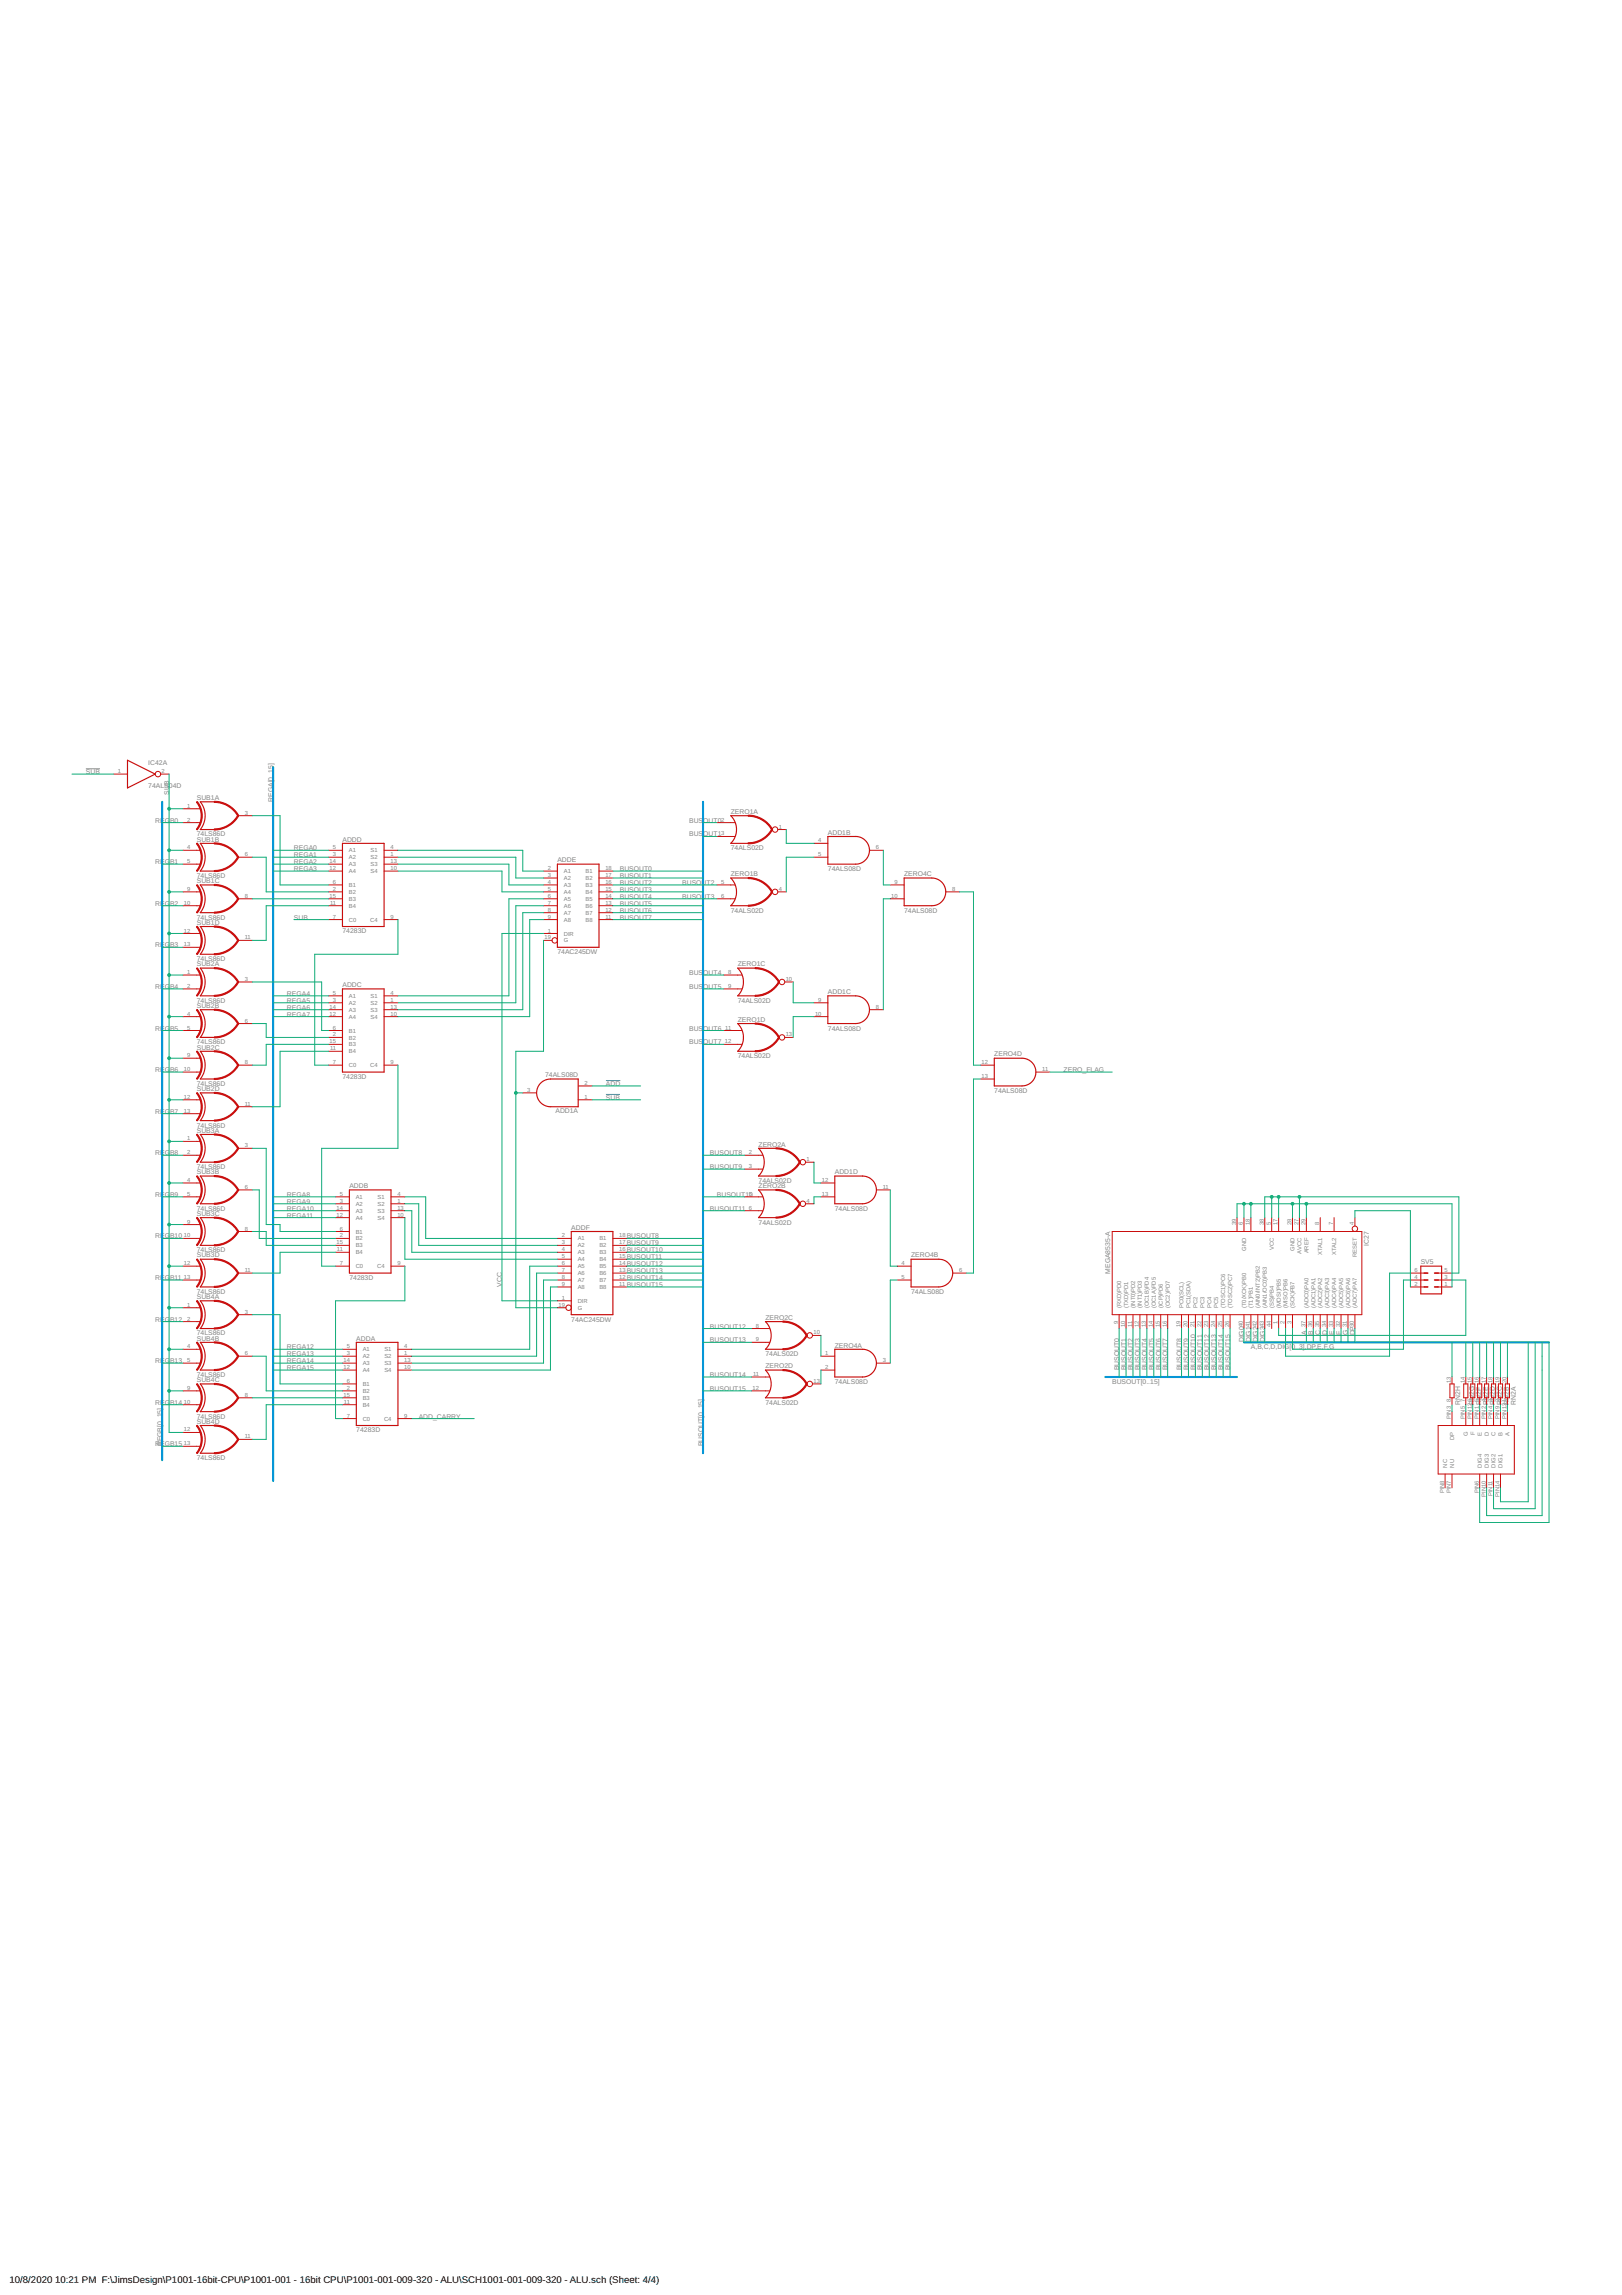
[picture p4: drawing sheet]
<svg xmlns="http://www.w3.org/2000/svg" width="594mm" height="841mm" viewBox="0 0 594 841" stroke-linecap="round" stroke-linejoin="round" font-family="sans-serif">
<defs><g id="words">
<g font-size="3.5">
<text x="3.5" y="836.5">10/8/2020</text>
<text x="20.2" y="836.5">10:21 PM F:\JimsDesign\P1001-16bit-CPU\P1001-001 - 16bit CPU\P1001-001-009-320 - ALU\SCH1001-001-009-320 - ALU.sch (Sheet: 4/4)</text>
</g>
<g font-size="2.5" fill="#808080">
<text x="54.3" y="280.5">IC42A</text>
<text x="31.5" y="283.7">SUB</text>
<text x="54.3" y="288.7">74ALS04D</text>
<text x="61.9" y="291.3" transform="rotate(-90 61.9 291.3)">SUB</text>
<text x="72.1" y="293.2">SUB1A</text>
<text x="100" y="293.8" transform="rotate(-90 100 293.8)">REGA[0..15]</text>
<text x="267.7" y="298.3">ZERO1A</text>
<text x="56.9" y="301.4">REG</text>
<text x="62.3" y="301.4">B0</text>
<text x="252.4" y="301.4">BUS</text>
<text x="257.6" y="301.4">OUT0</text>
<text x="303.2" y="305.9">ADD1B</text>
<text x="72.1" y="306.5">74LS86D</text>
<text x="72.1" y="308.4">SUB1B</text>
<text x="107.6" y="311.6">REGA0</text>
<text x="125.4" y="308.4">ADDD</text>
<text x="252.4" y="306.5">BUS</text>
<text x="257.6" y="306.5">OUT1</text>
<text x="267.7" y="311.6">74ALS02D</text>
<text x="56.9" y="316.7">REG</text>
<text x="62.3" y="316.7">B1</text>
<text x="107.6" y="314.1">REGA1</text>
<text x="107.6" y="316.7">REGA2</text>
<text x="204.2" y="316">ADDE</text>
<text x="72.1" y="321.8">74LS86D</text>
<text x="72.1" y="323.7">SUB1C</text>
<text x="107.6" y="319.2">REGA3</text>
<text x="227" y="319.2">BUSOUT0</text>
<text x="227" y="321.8">BUSOUT1</text>
<text x="267.7" y="321.1">ZERO1B</text>
<text x="303.2" y="319.2">74ALS08D</text>
<text x="331.2" y="321.1">ZERO4C</text>
<text x="227" y="324.3">BUSOUT2</text>
<text x="227" y="326.8">BUSOUT3</text>
<text x="227" y="329.4">BUSOUT4</text>
<text x="249.9" y="324.3">BUSOUT2</text>
<text x="249.9" y="329.4">BUSOUT3</text>
<text x="56.9" y="331.9">REG</text>
<text x="62.3" y="331.9">B2</text>
<text x="227" y="331.9">BUSOUT5</text>
<text x="227" y="334.5">BUSOUT6</text>
<text x="267.7" y="334.5">74ALS02D</text>
<text x="331.2" y="334.5">74ALS08D</text>
<text x="72.1" y="337">74LS86D</text>
<text x="72.1" y="338.9">SUB1D</text>
<text x="107.6" y="337">SUB</text>
<text x="227" y="337">BUSOUT7</text>
<text x="56.9" y="347.2">REG</text>
<text x="62.3" y="347.2">B3</text>
<text x="125.4" y="342.1">74283D</text>
<text x="72.1" y="352.2">74LS86D</text>
<text x="204.2" y="349.7">74AC245DW</text>
<text x="72.1" y="354.1">SUB2A</text>
<text x="252.4" y="357.3">BUS</text>
<text x="257.6" y="357.3">OUT4</text>
<text x="270.2" y="354.1">ZERO1C</text>
<text x="56.9" y="362.4">REG</text>
<text x="62.3" y="362.4">B4</text>
<text x="105.1" y="364.9">REGA4</text>
<text x="125.4" y="361.8">ADDC</text>
<text x="252.4" y="362.4">BUS</text>
<text x="257.6" y="362.4">OUT5</text>
<text x="303.2" y="364.3">ADD1C</text>
<text x="72.1" y="367.5">74LS86D</text>
<text x="72.1" y="369.4">SUB2B</text>
<text x="105.1" y="370">REGA6</text>
<text x="105.1" y="367.5">REGA5</text>
<text x="270.2" y="367.5">74ALS02D</text>
<text x="56.9" y="377.6">REG</text>
<text x="62.3" y="377.6">B5</text>
<text x="105.1" y="372.6">REGA7</text>
<text x="252.4" y="377.6">BUS</text>
<text x="257.6" y="377.6">OUT6</text>
<text x="270.2" y="374.5">ZERO1D</text>
<text x="303.2" y="377.6">74ALS08D</text>
<text x="72.1" y="382.7">74LS86D</text>
<text x="252.4" y="382.7">BUS</text>
<text x="257.6" y="382.7">OUT7</text>
<text x="72.1" y="384.6">SUB2C</text>
<text x="270.2" y="387.8">74ALS02D</text>
<text x="364.2" y="387.2">ZERO4D</text>
<text x="56.9" y="392.9">REG</text>
<text x="62.3" y="392.9">B6</text>
<text x="125.4" y="395.4">74283D</text>
<text x="199.7" y="394.7">74ALS08D</text>
<text x="389.6" y="392.9">ZERO_FLAG</text>
<text x="72.1" y="398">74LS86D</text>
<text x="72.1" y="399.9">SUB2D</text>
<text x="221.9" y="398">ADD</text>
<text x="364.2" y="400.5">74ALS08D</text>
<text x="203.4" y="408">ADD1A</text>
<text x="221.9" y="403">SUB</text>
<text x="56.9" y="408.1">REG</text>
<text x="62.3" y="408.1">B7</text>
<text x="72.1" y="413.2">74LS86D</text>
<text x="72.1" y="415.1">SUB3A</text>
<text x="56.9" y="423.4">REG</text>
<text x="62.3" y="423.4">B8</text>
<text x="260" y="423.4">BUSOUT8</text>
<text x="277.8" y="420.2">ZERO2A</text>
<text x="72.1" y="428.4">74LS86D</text>
<text x="72.1" y="430.3">SUB3B</text>
<text x="260" y="428.4">BUSOUT9</text>
<text x="305.8" y="430.3">ADD1D</text>
<text x="128" y="435.4">ADDB</text>
<text x="277.8" y="433.5">74ALS02D</text>
<text x="277.8" y="435.4">ZERO2B</text>
<text x="56.9" y="438.6">REG</text>
<text x="62.3" y="438.6">B9</text>
<text x="72.1" y="443.7">74LS86D</text>
<text x="105.1" y="438.6">REGA8</text>
<text x="105.1" y="441.1">REGA9</text>
<text x="105.1" y="443.7">REGA10</text>
<text x="260" y="443.7">BUSOUT11</text>
<text x="262.6" y="438.6">BUSOUT10</text>
<text x="305.8" y="443.7">74ALS08D</text>
<text x="72.1" y="445.6">SUB3C</text>
<text x="105.1" y="446.2">REGA11</text>
<text x="277.8" y="448.7">74ALS02D</text>
<text x="56.9" y="453.8">REG</text>
<text x="62.3" y="453.8">B10</text>
<text x="209.2" y="450.7">ADDF</text>
<text x="229.6" y="453.8">BUSOUT8</text>
<text x="72.1" y="458.9">74LS86D</text>
<text x="72.1" y="460.8">SUB3D</text>
<text x="229.6" y="456.4">BUSOUT9</text>
<text x="229.6" y="458.9">BUSOUT10</text>
<text x="229.6" y="461.4">BUSOUT11</text>
<text x="333.7" y="460.8">ZERO4B</text>
<text x="501.3" y="456.6" transform="rotate(-90 501.3 456.6)">IC27</text>
<text x="229.6" y="464">BUSOUT12</text>
<text x="229.6" y="466.5">BUSOUT13</text>
<text x="406.6" y="466.7" transform="rotate(-90 406.6 466.7)">MEGA8535-A</text>
<text x="520.4" y="463.2">SV5</text>
<text x="56.9" y="469.1">REG</text>
<text x="62.3" y="469.1">B11</text>
<text x="128" y="469.1">74283D</text>
<text x="183.8" y="471.6" transform="rotate(-90 183.8 471.6)">VCC</text>
<text x="229.6" y="469.1">BUSOUT14</text>
<text x="229.6" y="471.6">BUSOUT15</text>
<text x="72.1" y="474.1">74LS86D</text>
<text x="72.1" y="476.1">SUB4A</text>
<text x="333.7" y="474.1">74ALS08D</text>
<text x="56.9" y="484.3">REG</text>
<text x="62.3" y="484.3">B12</text>
<text x="209.2" y="484.3">74AC245DW</text>
<text x="280.4" y="483.7">ZERO2C</text>
<text x="72.1" y="489.4">74LS86D</text>
<text x="72.1" y="491.3">SUB4B</text>
<text x="130.5" y="491.3">ADDA</text>
<text x="260" y="486.8">BUSOUT12</text>
<text x="260" y="491.9">BUSOUT13</text>
<text x="455.6" y="491.9" transform="rotate(-90 455.6 491.9)">DIG0</text>
<text x="458.1" y="491.9" transform="rotate(-90 458.1 491.9)">DIG1</text>
<text x="460.7" y="491.9" transform="rotate(-90 460.7 491.9)">DIG2</text>
<text x="463.2" y="491.9" transform="rotate(-90 463.2 491.9)">DIG3</text>
<text x="478.5" y="489.4" transform="rotate(-90 478.5 489.4)">A</text>
<text x="481" y="489.4" transform="rotate(-90 481 489.4)">B</text>
<text x="483.5" y="489.4" transform="rotate(-90 483.5 489.4)">C</text>
<text x="486.1" y="489.4" transform="rotate(-90 486.1 489.4)">D</text>
<text x="488.6" y="489.4" transform="rotate(-90 488.6 489.4)">E</text>
<text x="491.2" y="489.4" transform="rotate(-90 491.2 489.4)">F</text>
<text x="493.7" y="489.4" transform="rotate(-90 493.7 489.4)">G</text>
<text x="496.2" y="489.4" transform="rotate(-90 496.2 489.4)">DP</text>
<text x="105.1" y="494.5">REGA12</text>
<text x="105.1" y="497">REGA13</text>
<text x="280.4" y="497">74ALS02D</text>
<text x="305.8" y="493.8">ZERO4A</text>
<text x="458.1" y="494.5">A,B,C,D,DIG[0..3],DP,E,F,G</text>
<text x="56.9" y="499.5">REG</text>
<text x="62.3" y="499.5">B13</text>
<text x="105.1" y="499.5">REGA14</text>
<text x="105.1" y="502.1">REGA15</text>
<text x="280.4" y="501.4">ZERO2D</text>
<text x="409.9" y="502.1" transform="rotate(-90 409.9 502.1)">BUSOUT0</text>
<text x="412.4" y="502.1" transform="rotate(-90 412.4 502.1)">BUSOUT1</text>
<text x="415" y="502.1" transform="rotate(-90 415 502.1)">BUSOUT2</text>
<text x="417.5" y="502.1" transform="rotate(-90 417.5 502.1)">BUSOUT3</text>
<text x="420" y="502.1" transform="rotate(-90 420 502.1)">BUSOUT4</text>
<text x="422.6" y="502.1" transform="rotate(-90 422.6 502.1)">BUSOUT5</text>
<text x="425.1" y="502.1" transform="rotate(-90 425.1 502.1)">BUSOUT6</text>
<text x="427.7" y="502.1" transform="rotate(-90 427.7 502.1)">BUSOUT7</text>
<text x="432.7" y="502.1" transform="rotate(-90 432.7 502.1)">BUSOUT8</text>
<text x="435.3" y="502.1" transform="rotate(-90 435.3 502.1)">BUSOUT9</text>
<text x="437.8" y="502.1" transform="rotate(-90 437.8 502.1)">BUSOUT10</text>
<text x="440.4" y="502.1" transform="rotate(-90 440.4 502.1)">BUSOUT11</text>
<text x="442.9" y="502.1" transform="rotate(-90 442.9 502.1)">BUSOUT12</text>
<text x="445.4" y="502.1" transform="rotate(-90 445.4 502.1)">BUSOUT13</text>
<text x="448" y="502.1" transform="rotate(-90 448 502.1)">BUSOUT14</text>
<text x="450.5" y="502.1" transform="rotate(-90 450.5 502.1)">BUSOUT15</text>
<text x="72.1" y="504.6">74LS86D</text>
<text x="72.1" y="506.5">SUB4C</text>
<text x="260" y="504.6">BUSOUT14</text>
<text x="260" y="509.7">BUSOUT15</text>
<text x="305.8" y="507.2">74ALS08D</text>
<text x="407.3" y="507.2">BUSOUT[0..15]</text>
<text x="56.9" y="514.8">REG</text>
<text x="62.3" y="514.8">B14</text>
<text x="280.4" y="514.8">74ALS02D</text>
<text x="534.8" y="514.8" transform="rotate(-90 534.8 514.8)">RN2H</text>
<text x="539.9" y="514.8" transform="rotate(-90 539.9 514.8)">RN2G</text>
<text x="542.5" y="514.8" transform="rotate(-90 542.5 514.8)">RN2F</text>
<text x="545" y="514.8" transform="rotate(-90 545 514.8)">RN2E</text>
<text x="547.5" y="514.8" transform="rotate(-90 547.5 514.8)">RN2D</text>
<text x="550.1" y="514.8" transform="rotate(-90 550.1 514.8)">RN2C</text>
<text x="552.6" y="514.8" transform="rotate(-90 552.6 514.8)">RN2B</text>
<text x="555.2" y="514.8" transform="rotate(-90 555.2 514.8)">RN2A</text>
<text x="72.1" y="519.9">74LS86D</text>
<text x="72.1" y="521.8">SUB4D</text>
<text x="153.4" y="519.9">ADD_CARRY</text>
<text x="130.5" y="524.9">74283D</text>
<text x="56.9" y="530">REGB15</text>
<text x="59.4" y="530" transform="rotate(-90 59.4 530)">REGB[0..15]</text>
<text x="257.5" y="530" transform="rotate(-90 257.5 530)">BUSOUT[0..15]</text>
<text x="72.1" y="535.1">74LS86D</text>
</g>
<g font-size="2.1" fill="#808080">
<text x="43.2" y="283.3">1</text>
<text x="59.2" y="283.3">2</text>
<text x="68.6" y="296">1</text>
<text x="89.7" y="298.6">3</text>
<text x="68.6" y="301.1">2</text>
<text x="264.1" y="301.1">2</text>
<text x="285.2" y="303.6">1</text>
<text x="68.6" y="311.2">4</text>
<text x="121.9" y="311.2">5</text>
<text x="143" y="311.2">4</text>
<text x="264.1" y="306.2">3</text>
<text x="299.7" y="308.7">4</text>
<text x="320.8" y="311.2">6</text>
<text x="68.6" y="316.3">5</text>
<text x="89.7" y="313.8">6</text>
<text x="120.7" y="316.3">14</text>
<text x="121.9" y="313.8">3</text>
<text x="127.8" y="314.9">A2</text>
<text x="127.8" y="312.4">A1</text>
<text x="127.8" y="317.4">A3</text>
<text x="135.7" y="314.9">S2</text>
<text x="135.7" y="312.4">S1</text>
<text x="135.7" y="317.4">S3</text>
<text x="143" y="313.8">1</text>
<text x="143" y="316.3">13</text>
<text x="299.7" y="313.8">5</text>
<text x="120.7" y="318.9">12</text>
<text x="121.9" y="323.9">6</text>
<text x="127.8" y="320">A4</text>
<text x="135.7" y="320">S4</text>
<text x="143" y="318.9">10</text>
<text x="200.6" y="318.9">2</text>
<text x="200.6" y="321.4">3</text>
<text x="200.6" y="323.9">4</text>
<text x="206.5" y="320">A1</text>
<text x="206.5" y="322.5">A2</text>
<text x="214.5" y="322.5">B2</text>
<text x="214.5" y="320">B1</text>
<text x="221.7" y="323.9">16</text>
<text x="221.7" y="321.4">17</text>
<text x="221.7" y="318.9">18</text>
<text x="264.1" y="323.9">5</text>
<text x="327.6" y="323.9">9</text>
<text x="68.6" y="326.5">9</text>
<text x="89.7" y="329">8</text>
<text x="120.7" y="329">15</text>
<text x="121.9" y="326.5">2</text>
<text x="127.8" y="327.6">B2</text>
<text x="127.8" y="325.1">B1</text>
<text x="200.6" y="326.5">5</text>
<text x="200.6" y="329">6</text>
<text x="206.5" y="325.1">A3</text>
<text x="206.5" y="327.6">A4</text>
<text x="214.5" y="327.6">B4</text>
<text x="214.5" y="325.1">B3</text>
<text x="221.7" y="329">14</text>
<text x="221.7" y="326.5">15</text>
<text x="264.1" y="329">6</text>
<text x="285.2" y="326.5">4</text>
<text x="326.4" y="329">10</text>
<text x="348.7" y="326.5">8</text>
<text x="67.4" y="331.6">10</text>
<text x="120.9" y="331.6">11</text>
<text x="127.8" y="332.7">B4</text>
<text x="127.8" y="330.1">B3</text>
<text x="200.6" y="331.6">7</text>
<text x="200.6" y="334.1">8</text>
<text x="206.5" y="330.1">A5</text>
<text x="206.5" y="332.7">A6</text>
<text x="206.5" y="335.2">A7</text>
<text x="214.5" y="335.2">B7</text>
<text x="214.5" y="332.7">B6</text>
<text x="214.5" y="330.1">B5</text>
<text x="221.7" y="334.1">12</text>
<text x="221.7" y="331.6">13</text>
<text x="67.4" y="341.7">12</text>
<text x="121.9" y="336.6">7</text>
<text x="127.8" y="337.8">C0</text>
<text x="135.6" y="337.8">C4</text>
<text x="143" y="336.6">9</text>
<text x="200.6" y="341.7">1</text>
<text x="200.6" y="336.6">9</text>
<text x="206.5" y="337.8">A8</text>
<text x="214.5" y="337.8">B8</text>
<text x="221.7" y="336.6">11</text>
<text x="67.4" y="346.8">13</text>
<text x="89.7" y="344.3">11</text>
<text x="199.5" y="344.3">19</text>
<text x="206.5" y="342.8">DIR</text>
<text x="206.5" y="345.4">G</text>
<text x="68.6" y="357">1</text>
<text x="89.7" y="359.5">3</text>
<text x="266.7" y="357">8</text>
<text x="287.8" y="359.5">10</text>
<text x="68.6" y="362">2</text>
<text x="121.9" y="364.6">5</text>
<text x="127.8" y="365.7">A1</text>
<text x="135.7" y="365.7">S1</text>
<text x="143" y="364.6">4</text>
<text x="266.7" y="362">9</text>
<text x="120.7" y="369.7">14</text>
<text x="121.9" y="367.1">3</text>
<text x="127.8" y="368.2">A2</text>
<text x="127.8" y="370.8">A3</text>
<text x="135.7" y="368.2">S2</text>
<text x="135.7" y="370.8">S3</text>
<text x="143" y="367.1">1</text>
<text x="143" y="369.7">13</text>
<text x="299.7" y="367.1">9</text>
<text x="320.8" y="369.7">8</text>
<text x="68.6" y="372.2">4</text>
<text x="68.6" y="377.3">5</text>
<text x="89.7" y="374.7">6</text>
<text x="120.7" y="372.2">12</text>
<text x="121.9" y="377.3">6</text>
<text x="127.8" y="373.3">A4</text>
<text x="135.7" y="373.3">S4</text>
<text x="143" y="372.2">10</text>
<text x="265.6" y="377.3">11</text>
<text x="298.5" y="372.2">10</text>
<text x="120.7" y="382.4">15</text>
<text x="121.9" y="379.8">2</text>
<text x="127.8" y="380.9">B2</text>
<text x="127.8" y="378.4">B1</text>
<text x="127.8" y="383.5">B3</text>
<text x="265.5" y="382.4">12</text>
<text x="287.8" y="379.8">13</text>
<text x="68.6" y="387.4">9</text>
<text x="89.7" y="390">8</text>
<text x="120.9" y="384.9">11</text>
<text x="121.9" y="390">7</text>
<text x="127.8" y="386">B4</text>
<text x="143" y="390">9</text>
<text x="359.5" y="390">12</text>
<text x="67.4" y="392.5">10</text>
<text x="127.8" y="391.1">C0</text>
<text x="135.6" y="391.1">C4</text>
<text x="359.5" y="395.1">13</text>
<text x="381.7" y="392.5">11</text>
<text x="193" y="400.1">3</text>
<text x="214.1" y="397.6">2</text>
<text x="67.4" y="402.7">12</text>
<text x="67.4" y="407.8">13</text>
<text x="89.7" y="405.2">11</text>
<text x="214.1" y="402.7">1</text>
<text x="68.6" y="417.9">1</text>
<text x="68.6" y="423">2</text>
<text x="89.7" y="420.5">3</text>
<text x="274.3" y="423">2</text>
<text x="295.4" y="425.5">1</text>
<text x="274.3" y="428.1">3</text>
<text x="68.6" y="433.2">4</text>
<text x="89.7" y="435.7">6</text>
<text x="301" y="433.2">12</text>
<text x="323.3" y="435.7">11</text>
<text x="68.6" y="438.2">5</text>
<text x="123.3" y="443.3">14</text>
<text x="124.4" y="440.8">3</text>
<text x="124.4" y="438.2">5</text>
<text x="130.3" y="441.9">A2</text>
<text x="130.3" y="439.4">A1</text>
<text x="138.3" y="441.9">S2</text>
<text x="138.3" y="439.4">S1</text>
<text x="145.5" y="440.8">1</text>
<text x="145.5" y="438.2">4</text>
<text x="145.5" y="443.3">13</text>
<text x="274.3" y="438.2">5</text>
<text x="274.3" y="443.3">6</text>
<text x="295.4" y="440.8">4</text>
<text x="301" y="438.2">13</text>
<text x="68.6" y="448.4">9</text>
<text x="123.3" y="445.9">12</text>
<text x="130.3" y="447">A4</text>
<text x="130.3" y="444.4">A3</text>
<text x="138.3" y="447">S4</text>
<text x="138.3" y="444.4">S3</text>
<text x="145.5" y="445.9">10</text>
<text x="452.7" y="449" transform="rotate(-90 452.7 449)">39</text>
<text x="455.3" y="449" transform="rotate(-90 455.3 449)">6</text>
<text x="457.8" y="449" transform="rotate(-90 457.8 449)">18</text>
<text x="462.9" y="449" transform="rotate(-90 462.9 449)">38</text>
<text x="465.4" y="449" transform="rotate(-90 465.4 449)">5</text>
<text x="468" y="449" transform="rotate(-90 468 449)">17</text>
<text x="473" y="449" transform="rotate(-90 473 449)">28</text>
<text x="475.6" y="449" transform="rotate(-90 475.6 449)">27</text>
<text x="478.1" y="449" transform="rotate(-90 478.1 449)">29</text>
<text x="483.2" y="449" transform="rotate(-90 483.2 449)">8</text>
<text x="488.3" y="449" transform="rotate(-90 488.3 449)">7</text>
<text x="495.9" y="449" transform="rotate(-90 495.9 449)">4</text>
<text x="67.4" y="453.5">10</text>
<text x="89.7" y="450.9">8</text>
<text x="124.4" y="453.5">2</text>
<text x="124.4" y="450.9">6</text>
<text x="130.3" y="454.6">B2</text>
<text x="130.3" y="452.1">B1</text>
<text x="205.7" y="453.5">2</text>
<text x="211.6" y="454.6">A1</text>
<text x="219.5" y="454.6">B1</text>
<text x="226.8" y="453.5">18</text>
<text x="123.3" y="456">15</text>
<text x="123.4" y="458.6">11</text>
<text x="130.3" y="459.7">B4</text>
<text x="130.3" y="457.1">B3</text>
<text x="205.7" y="456">3</text>
<text x="205.7" y="458.6">4</text>
<text x="205.7" y="461.1">5</text>
<text x="211.6" y="457.1">A2</text>
<text x="211.6" y="459.7">A3</text>
<text x="219.5" y="459.7">B3</text>
<text x="219.5" y="457.1">B2</text>
<text x="226.8" y="461.1">15</text>
<text x="226.8" y="458.6">16</text>
<text x="226.8" y="456">17</text>
<text x="456.4" y="458.4" transform="rotate(-90 456.4 458.4)">GND</text>
<text x="466.5" y="458.1" transform="rotate(-90 466.5 458.1)">VCC</text>
<text x="474.1" y="458.4" transform="rotate(-90 474.1 458.4)">GND</text>
<text x="476.7" y="459.4" transform="rotate(-90 476.7 459.4)">AVCC</text>
<text x="479.2" y="459.3" transform="rotate(-90 479.2 459.3)">AREF</text>
<text x="484.3" y="460" transform="rotate(-90 484.3 460)">XTAL1</text>
<text x="489.4" y="460" transform="rotate(-90 489.4 460)">XTAL2</text>
<text x="497" y="460.7" transform="rotate(-90 497 460.7)">RESET</text>
<text x="67.4" y="463.6">12</text>
<text x="89.7" y="466.2">11</text>
<text x="124.4" y="463.6">7</text>
<text x="130.3" y="464.7">C0</text>
<text x="138.1" y="464.7">C4</text>
<text x="145.5" y="463.6">9</text>
<text x="205.7" y="463.6">6</text>
<text x="205.7" y="466.2">7</text>
<text x="211.6" y="462.2">A4</text>
<text x="211.6" y="464.7">A5</text>
<text x="211.6" y="467.3">A6</text>
<text x="219.5" y="467.3">B6</text>
<text x="219.5" y="464.7">B5</text>
<text x="219.5" y="462.2">B4</text>
<text x="226.8" y="466.2">13</text>
<text x="226.8" y="463.6">14</text>
<text x="330.2" y="463.6">4</text>
<text x="351.3" y="466.2">6</text>
<text x="518.1" y="466.2">6</text>
<text x="529.1" y="466.2">5</text>
<text x="67.4" y="468.7">13</text>
<text x="205.7" y="468.7">8</text>
<text x="205.7" y="471.3">9</text>
<text x="211.6" y="469.8">A7</text>
<text x="211.6" y="472.4">A8</text>
<text x="219.5" y="472.4">B8</text>
<text x="219.5" y="469.8">B7</text>
<text x="226.8" y="471.3">11</text>
<text x="226.8" y="468.7">12</text>
<text x="330.2" y="468.7">5</text>
<text x="518.1" y="471.3">2</text>
<text x="518.1" y="468.7">4</text>
<text x="529.1" y="471.3">1</text>
<text x="529.1" y="468.7">3</text>
<text x="68.6" y="478.9">1</text>
<text x="204.5" y="478.9">19</text>
<text x="205.7" y="476.3">1</text>
<text x="211.6" y="477.4">DIR</text>
<text x="211.6" y="480">G</text>
<text x="410.7" y="479.4" transform="rotate(-90 410.7 479.4)">(RXD)PD0</text>
<text x="413.2" y="479.4" transform="rotate(-90 413.2 479.4)">(TXD)PD1</text>
<text x="415.7" y="479.4" transform="rotate(-90 415.7 479.4)">(INT0)PD2</text>
<text x="418.3" y="479.4" transform="rotate(-90 418.3 479.4)">(INT1)PD3</text>
<text x="420.8" y="479.4" transform="rotate(-90 420.8 479.4)">(OC1B)PD4</text>
<text x="423.4" y="479.4" transform="rotate(-90 423.4 479.4)">(OC1A)PD5</text>
<text x="425.9" y="479.4" transform="rotate(-90 425.9 479.4)">(ICP)PD6</text>
<text x="428.4" y="479.4" transform="rotate(-90 428.4 479.4)">(OC2)PD7</text>
<text x="433.5" y="479.4" transform="rotate(-90 433.5 479.4)">PC0(SCL)</text>
<text x="436" y="479.4" transform="rotate(-90 436 479.4)">PC1(SDA)</text>
<text x="438.6" y="479.4" transform="rotate(-90 438.6 479.4)">PC2</text>
<text x="441.1" y="479.4" transform="rotate(-90 441.1 479.4)">PC3</text>
<text x="443.7" y="479.4" transform="rotate(-90 443.7 479.4)">PC4</text>
<text x="446.2" y="479.4" transform="rotate(-90 446.2 479.4)">PC5</text>
<text x="448.7" y="479.4" transform="rotate(-90 448.7 479.4)">(TOSC1)PC6</text>
<text x="451.3" y="479.4" transform="rotate(-90 451.3 479.4)">(TOSC2)PC7</text>
<text x="456.4" y="479.4" transform="rotate(-90 456.4 479.4)">(T0/XCK)PB0</text>
<text x="458.9" y="479.4" transform="rotate(-90 458.9 479.4)">(T1)PB1</text>
<text x="461.4" y="479.4" transform="rotate(-90 461.4 479.4)">(AIN0/INT2)PB2</text>
<text x="464" y="479.4" transform="rotate(-90 464 479.4)">(AIN1/OC0)PB3</text>
<text x="466.5" y="479.4" transform="rotate(-90 466.5 479.4)">(SS)PB4</text>
<text x="469.1" y="479.4" transform="rotate(-90 469.1 479.4)">(MOSI)PB5</text>
<text x="471.6" y="479.4" transform="rotate(-90 471.6 479.4)">(MISO)PB6</text>
<text x="474.1" y="479.4" transform="rotate(-90 474.1 479.4)">(SCK)PB7</text>
<text x="479.2" y="479.4" transform="rotate(-90 479.2 479.4)">(ADC0)PA0</text>
<text x="481.8" y="479.4" transform="rotate(-90 481.8 479.4)">(ADC1)PA1</text>
<text x="484.3" y="479.4" transform="rotate(-90 484.3 479.4)">(ADC2)PA2</text>
<text x="486.8" y="479.4" transform="rotate(-90 486.8 479.4)">(ADC3)PA3</text>
<text x="489.4" y="479.4" transform="rotate(-90 489.4 479.4)">(ADC4)PA4</text>
<text x="491.9" y="479.4" transform="rotate(-90 491.9 479.4)">(ADC5)PA5</text>
<text x="494.5" y="479.4" transform="rotate(-90 494.5 479.4)">(ADC6)PA6</text>
<text x="497" y="479.4" transform="rotate(-90 497 479.4)">(ADC7)PA7</text>
<text x="68.6" y="483.9">2</text>
<text x="89.7" y="481.4">3</text>
<text x="409.5" y="485.3" transform="rotate(-90 409.5 485.3)">9</text>
<text x="468" y="485.3" transform="rotate(-90 468 485.3)">1</text>
<text x="470.5" y="485.3" transform="rotate(-90 470.5 485.3)">2</text>
<text x="473" y="485.3" transform="rotate(-90 473 485.3)">3</text>
<text x="276.8" y="486.5">8</text>
<text x="276.8" y="491.6">9</text>
<text x="297.9" y="489">10</text>
<text x="412.1" y="486.5" transform="rotate(-90 412.1 486.5)">10</text>
<text x="414.6" y="486.3" transform="rotate(-90 414.6 486.3)">11</text>
<text x="417.2" y="486.5" transform="rotate(-90 417.2 486.5)">12</text>
<text x="419.7" y="486.5" transform="rotate(-90 419.7 486.5)">13</text>
<text x="422.2" y="486.5" transform="rotate(-90 422.2 486.5)">14</text>
<text x="424.8" y="486.5" transform="rotate(-90 424.8 486.5)">15</text>
<text x="427.3" y="486.5" transform="rotate(-90 427.3 486.5)">16</text>
<text x="432.4" y="486.5" transform="rotate(-90 432.4 486.5)">19</text>
<text x="434.9" y="486.5" transform="rotate(-90 434.9 486.5)">20</text>
<text x="437.5" y="486.5" transform="rotate(-90 437.5 486.5)">21</text>
<text x="440" y="486.5" transform="rotate(-90 440 486.5)">22</text>
<text x="442.6" y="486.5" transform="rotate(-90 442.6 486.5)">23</text>
<text x="445.1" y="486.5" transform="rotate(-90 445.1 486.5)">24</text>
<text x="447.6" y="486.5" transform="rotate(-90 447.6 486.5)">25</text>
<text x="450.2" y="486.5" transform="rotate(-90 450.2 486.5)">26</text>
<text x="455.3" y="486.5" transform="rotate(-90 455.3 486.5)">40</text>
<text x="457.8" y="486.5" transform="rotate(-90 457.8 486.5)">41</text>
<text x="460.3" y="486.5" transform="rotate(-90 460.3 486.5)">42</text>
<text x="462.9" y="486.5" transform="rotate(-90 462.9 486.5)">43</text>
<text x="465.4" y="486.5" transform="rotate(-90 465.4 486.5)">44</text>
<text x="478.1" y="486.5" transform="rotate(-90 478.1 486.5)">37</text>
<text x="480.6" y="486.5" transform="rotate(-90 480.6 486.5)">36</text>
<text x="483.2" y="486.5" transform="rotate(-90 483.2 486.5)">35</text>
<text x="485.7" y="486.5" transform="rotate(-90 485.7 486.5)">34</text>
<text x="488.3" y="486.5" transform="rotate(-90 488.3 486.5)">33</text>
<text x="490.8" y="486.5" transform="rotate(-90 490.8 486.5)">32</text>
<text x="493.3" y="486.5" transform="rotate(-90 493.3 486.5)">31</text>
<text x="495.9" y="486.5" transform="rotate(-90 495.9 486.5)">30</text>
<text x="68.6" y="494.1">4</text>
<text x="89.7" y="496.6">6</text>
<text x="127" y="496.6">3</text>
<text x="127" y="494.1">5</text>
<text x="132.8" y="497.8">A2</text>
<text x="132.8" y="495.2">A1</text>
<text x="140.8" y="497.8">S2</text>
<text x="140.8" y="495.2">S1</text>
<text x="148.1" y="496.6">1</text>
<text x="148.1" y="494.1">4</text>
<text x="302.2" y="496.6">1</text>
<text x="68.6" y="499.2">5</text>
<text x="125.8" y="501.7">12</text>
<text x="125.8" y="499.2">14</text>
<text x="132.8" y="502.8">A4</text>
<text x="132.8" y="500.3">A3</text>
<text x="140.8" y="502.8">S4</text>
<text x="140.8" y="500.3">S3</text>
<text x="148.1" y="501.7">10</text>
<text x="148.1" y="499.2">13</text>
<text x="302.2" y="501.7">2</text>
<text x="323.3" y="499.2">3</text>
<text x="68.6" y="509.3">9</text>
<text x="127" y="509.3">2</text>
<text x="127" y="506.8">6</text>
<text x="132.8" y="507.9">B1</text>
<text x="275.7" y="509.3">12</text>
<text x="275.8" y="504.3">11</text>
<text x="297.9" y="506.8">13</text>
<text x="531.4" y="506.8" transform="rotate(-90 531.4 506.8)">13</text>
<text x="536.5" y="506.8" transform="rotate(-90 536.5 506.8)">14</text>
<text x="539.1" y="506.8" transform="rotate(-90 539.1 506.8)">15</text>
<text x="541.6" y="506.8" transform="rotate(-90 541.6 506.8)">16</text>
<text x="544.1" y="506.8" transform="rotate(-90 544.1 506.8)">17</text>
<text x="546.7" y="506.8" transform="rotate(-90 546.7 506.8)">18</text>
<text x="549.2" y="506.8" transform="rotate(-90 549.2 506.8)">19</text>
<text x="551.8" y="506.8" transform="rotate(-90 551.8 506.8)">20</text>
<text x="67.4" y="514.4">10</text>
<text x="89.7" y="511.9">8</text>
<text x="125.8" y="511.9">15</text>
<text x="125.9" y="514.4">11</text>
<text x="132.8" y="510.5">B2</text>
<text x="132.8" y="515.5">B4</text>
<text x="132.8" y="513">B3</text>
<text x="531.4" y="513.8" transform="rotate(-90 531.4 513.8)">8</text>
<text x="536.5" y="513.8" transform="rotate(-90 536.5 513.8)">7</text>
<text x="541.6" y="513.8" transform="rotate(-90 541.6 513.8)">5</text>
<text x="544.1" y="513.8" transform="rotate(-90 544.1 513.8)">4</text>
<text x="546.7" y="513.8" transform="rotate(-90 546.7 513.8)">3</text>
<text x="549.2" y="513.8" transform="rotate(-90 549.2 513.8)">2</text>
<text x="127" y="519.5">7</text>
<text x="132.8" y="520.6">C0</text>
<text x="140.7" y="520.6">C4</text>
<text x="148.1" y="519.5">9</text>
<text x="531.4" y="520.1" transform="rotate(-90 531.4 520.1)">PIN3</text>
<text x="536.5" y="520.1" transform="rotate(-90 536.5 520.1)">PIN5</text>
<text x="539.1" y="520.1" transform="rotate(-90 539.1 520.1)">PIN126</text>
<text x="541.6" y="520.1" transform="rotate(-90 541.6 520.1)">PIN1</text>
<text x="544.1" y="520.1" transform="rotate(-90 544.1 520.1)">PIN2</text>
<text x="546.7" y="520.1" transform="rotate(-90 546.7 520.1)">PIN4</text>
<text x="549.2" y="520.1" transform="rotate(-90 549.2 520.1)">PIN9</text>
<text x="551.8" y="520.1" transform="rotate(-90 551.8 520.1)">PIN131</text>
<text x="67.4" y="524.6">12</text>
<text x="89.7" y="527.1">11</text>
<text x="532.6" y="527.7" transform="rotate(-90 532.6 527.7)">DP</text>
<text x="537.6" y="526.4" transform="rotate(-90 537.6 526.4)">G</text>
<text x="540.2" y="526" transform="rotate(-90 540.2 526)">F</text>
<text x="542.7" y="526.2" transform="rotate(-90 542.7 526.2)">E</text>
<text x="545.3" y="526.3" transform="rotate(-90 545.3 526.3)">D</text>
<text x="547.8" y="526.3" transform="rotate(-90 547.8 526.3)">C</text>
<text x="550.3" y="526.2" transform="rotate(-90 550.3 526.2)">B</text>
<text x="552.9" y="526.2" transform="rotate(-90 552.9 526.2)">A</text>
<text x="67.4" y="529.7">13</text>
<text x="530" y="537.8" transform="rotate(-90 530 537.8)">NC</text>
<text x="532.6" y="537.8" transform="rotate(-90 532.6 537.8)">NU</text>
<text x="542.7" y="537.8" transform="rotate(-90 542.7 537.8)">DIG4</text>
<text x="545.3" y="537.8" transform="rotate(-90 545.3 537.8)">DIG3</text>
<text x="547.8" y="537.8" transform="rotate(-90 547.8 537.8)">DIG2</text>
<text x="550.3" y="537.8" transform="rotate(-90 550.3 537.8)">DIG1</text>
<text x="528.9" y="547.3" transform="rotate(-90 528.9 547.3)">PIN8</text>
<text x="531.4" y="547.3" transform="rotate(-90 531.4 547.3)">PIN7</text>
<text x="541.6" y="547.3" transform="rotate(-90 541.6 547.3)">PIN6</text>
<text x="544.1" y="548.4" transform="rotate(-90 544.1 548.4)">PIN10</text>
<text x="546.7" y="548.3" transform="rotate(-90 546.7 548.3)">PIN11</text>
<text x="549.2" y="548.4" transform="rotate(-90 549.2 548.4)">PIN14</text>
</g>
</g></defs>
<path d="M31.5 281.7h5.1M221.9 396h5.3M221.9 401.1h5.2" fill="none" stroke="#808080" stroke-width=".37"/>
<g fill="none" stroke="#c90d0c" stroke-width=".42">
<path d="M46.7 278.6l10.2 5.1-10.2 5.1zM78.4 293.8h-5a8.1 8.1 0 0 1 0 10.2h5M274 298.9h-6.3a7.2 7.2 0 0 1 0 10.2h6.3M78.4 309.1h-5a8.1 8.1 0 0 1 0 10.1h5M125.4 309.1h15.3v30.4h-15.3zM204.2 316.7h15.2v30.5h-15.2zM303.2 306.5h10.2a5.1 5.1 0 0 1 5.1 5.1 5.1 5.1 0 0 1-5.1 5.1h-10.2zM78.4 324.3h-5a8.1 8.1 0 0 1 0 10.2h5M78.4 339.5h-5a8.1 8.1 0 0 1 0 10.2h5M274 321.8h-6.3a7.2 7.2 0 0 1 0 10.1h6.3M331.2 321.8h10.1a5.1 5.1 0 0 1 5.1 5 5.1 5.1 0 0 1-5.1 5.1h-10.1zM78.4 354.8h-5a8.1 8.1 0 0 1 0 10.1h5"/>
<path d="M276.5 354.8h-6.3a7.2 7.2 0 0 1 0 10.1h6.3M78.4 370h-5a8.1 8.1 0 0 1 0 10.2h5M125.4 362.4h15.3v30.5h-15.3zM276.5 375.1h-6.3a7.2 7.2 0 0 1 0 10.2h6.3M303.2 364.9h10.2a5.1 5.1 0 0 1 5.1 5.1 5.1 5.1 0 0 1-5.1 5.1h-10.2zM78.4 385.3h-5a8.1 8.1 0 0 1 0 10.1h5M198.1 396.8l1.6-1 1.3-.3 10.8-.1v10.2h-10.2a5.1 5.1 0 0 1-4.7-3.2 5.1 5.1 0 0 1 1.2-5.6zM364.2 387.8h10.1a5.1 5.1 0 0 1 5.1 5.1 5.1 5.1 0 0 1-5.1 5.1h-10.1zM78.4 400.5h-5a8.1 8.1 0 0 1 0 10.2h5M78.4 415.7h-5a8.1 8.1 0 0 1 0 10.2h5M78.4 431h-5a8.1 8.1 0 0 1 0 10.1h5M128 436.1h15.2v30.4h-15.2z"/>
<path d="M284.2 420.8h-6.4a7.2 7.2 0 0 1 0 10.2h6.4M284.2 436.1h-6.4a7.2 7.2 0 0 1 0 10.1h6.4M305.8 431h10.1a5.1 5.1 0 0 1 5.1 5.1 5.1 5.1 0 0 1-5.1 5h-10.1zM78.4 446.2h-5a8.1 8.1 0 0 1 0 10.2h5M209.2 451.3h15.3v30.5h-15.3zM78.4 461.5h-5a8.1 8.1 0 0 1 0 10.1h5M78.4 476.7h-5a8.1 8.1 0 0 1 0 10.2h5M333.7 461.5h10.2a5.1 5.1 0 0 1 5 5 5.1 5.1 0 0 1-5 5.1h-10.2zM520.4 464h7.6v10.2h-7.6zM78.4 491.9h-5a8.1 8.1 0 0 1 0 10.2h5M130.5 491.9h15.3v30.5h-15.3zM286.7 484.3h-6.3a7.2 7.2 0 0 1 0 10.2h6.3"/>
<path d="M305.8 494.5h10.1a5.1 5.1 0 0 1 5.1 5 5.1 5.1 0 0 1-5.1 5.1h-10.1zM78.4 507.2h-5a8.1 8.1 0 0 1 0 10.1h5M286.7 502.1h-6.3a7.2 7.2 0 0 1 0 10.1h6.3M78.4 522.4h-5a8.1 8.1 0 0 1 0 10.2h5"/>
</g>
<g fill="none" stroke="#c90d0c" stroke-width=".37">
<path d="M41.6 283.7h5.1M58.8 283.7h3.1M67 296.4h6.4M87.3 298.9h5.1M67 301.5h6.4M67 311.6h6.4M67 316.7h6.4M87.3 314.1h5.1M120.4 319.2h5M120.4 311.6h5M120.4 316.7h5M120.4 314.1h5"/>
<path d="M140.7 319.2h5.1M140.7 311.6h5.1M140.7 316.7h5.1M140.7 314.1h5.1M199.1 319.2h5.1M219.4 319.2h5.1M262.6 301.5h6.6M262.6 306.5h6.6M284.9 304h3.1M298.1 314.1h5.1M298.1 309.1h5.1M318.5 311.6h5"/>
<path d="M67 326.8h6.4M67 331.9h6.4M87.3 329.4h5.1M120.4 324.3h5M120.4 326.8h5M120.4 329.4h5M120.4 331.9h5M120.4 337h5M140.7 337h5.1M199.1 321.8h5.1M199.1 324.3h5.1M199.1 326.8h5.1"/>
<path d="M199.1 329.4h5.1M199.1 331.9h5.1M199.1 334.5h5.1M199.1 337h5.1M219.4 321.8h5.1M219.4 324.3h5.1M219.4 326.8h5.1M219.4 329.4h5.1M219.4 331.9h5.1M219.4 334.5h5.1M219.4 337h5.1M262.6 324.3h6.6"/>
<path d="M262.6 329.4h6.6M284.9 326.8h3.1M326.1 324.3h5.1M326.1 329.4h5.1M346.4 326.8h5.1M67 342.1h6.4M67 347.2h6.4M67 357.3h6.4M87.3 344.6h5.1M87.3 359.9h5.1M199.1 342.1h5.1M199.1 344.6h3.1"/>
<path d="M265.1 357.3h6.6M287.4 359.9h3.1M67 362.4h6.4M67 372.6h6.4M67 377.6h6.4M87.3 375.1h5.1M120.4 372.6h5M120.4 377.6h5M120.4 367.5h5M120.4 364.9h5M120.4 370h5M140.7 372.6h5.1"/>
<path d="M140.7 367.5h5.1M140.7 364.9h5.1M140.7 370h5.1M265.1 362.4h6.6M265.1 377.6h6.6M298.1 372.6h5.1M298.1 367.5h5.1M318.5 370h5M67 387.8h6.4M67 392.9h6.4M87.3 390.3h5.1M120.4 390.3h5"/>
<path d="M120.4 380.2h5M120.4 385.3h5M120.4 382.7h5M140.7 390.3h5.1M211.8 398h5.1M265.1 382.7h6.6M287.4 380.2h3.1M359.1 390.3h5.1M359.1 395.4h5.1M379.4 392.9h5.1M67 403h6.4M67 408.1h6.4"/>
<path d="M67 418.3h6.4M87.3 405.6h5.1M191.5 400.5h5M211.8 403h5.1M67 423.4h6.4M67 433.5h6.4M67 438.6h6.4M87.3 420.8h5.1M87.3 436.1h5.1M122.9 438.6h5.1M143.2 438.6h5.1M272.7 423.4h6.6"/>
<path d="M272.7 438.6h6.6M272.7 428.4h6.6M295 425.9h3.1M300.7 433.5h5.1M300.7 438.6h5.1M321 436.1h5.1M67 453.8h6.4M67 448.8h6.4M87.3 451.3h5.1M122.9 453.8h5.1M122.9 456.4h5.1M122.9 458.9h5.1"/>
<path d="M122.9 451.3h5.1M122.9 441.1h5.1M122.9 446.2h5.1M122.9 443.7h5.1M143.2 441.1h5.1M143.2 446.2h5.1M143.2 443.7h5.1M204.2 453.8h5M204.2 456.4h5M204.2 458.9h5M224.5 453.8h5.1M224.5 456.4h5.1"/>
<path d="M224.5 458.9h5.1M272.7 443.7h6.6M295 441.1h3.1M407.4 451.3h91.4v30.5h-91.4zM453.1 446.2v5.1M455.6 446.2v5.1M458.2 446.2v5.1M463.2 446.2v5.1M465.8 446.2v5.1M468.3 446.2v5.1M473.4 446.2v5.1M475.9 446.2v5.1"/>
<path d="M478.5 446.2v5.1M483.6 446.2v5.1M488.6 446.2v5.1M496.3 446.2v3.1M67 464h6.4M67 469.1h6.4M67 479.2h6.4M87.3 466.5h5.1M122.9 464h5.1M143.2 464h5.1M204.2 476.7h5M204.2 461.5h5"/>
<path d="M204.2 464h5M204.2 466.5h5M204.2 469.1h5M204.2 471.6h5M204.2 479.2h3.1M224.5 461.5h5.1M224.5 464h5.1M224.5 466.5h5.1M224.5 469.1h5.1M224.5 471.6h5.1M328.6 464h5.1M328.6 469.1h5.1"/>
<path d="M348.9 466.5h5.1M516.6 466.5h5.1M516.6 469.1h5.1M516.6 471.6h5.1M526.7 466.5h5.1M526.7 469.1h5.1M526.7 471.6h5.1M67 484.3h6.4M67 494.5h6.4M67 499.5h6.4M87.3 481.8h5.1M87.3 497h5.1"/>
<path d="M125.4 494.5h5.1M125.4 499.5h5.1M125.4 497h5.1M145.8 494.5h5M145.8 499.5h5M145.8 497h5M275.3 486.9h6.6M275.3 491.9h6.6M297.6 489.4h3.1M300.7 497h5.1M321 499.5h5.1M409.9 481.8v5.1"/>
<path d="M412.4 481.8v5.1M415 481.8v5.1M417.5 481.8v5.1M420.1 481.8v5.1M422.6 481.8v5.1M425.1 481.8v5.1M427.7 481.8v5.1M432.8 481.8v5.1M435.3 481.8v5.1M437.8 481.8v5.1M440.4 481.8v5.1M442.9 481.8v5.1"/>
<path d="M445.5 481.8v5.1M448 481.8v5.1M450.5 481.8v5.1M455.6 481.8v5.1M458.2 481.8v5.1M460.7 481.8v5.1M463.2 481.8v5.1M465.8 481.8v5.1M468.3 481.8v5.1M470.9 481.8v5.1M473.4 481.8v5.1M478.5 481.8v5.1"/>
<path d="M481 481.8v5.1M483.6 481.8v5.1M486.1 481.8v5.1M488.6 481.8v5.1M491.2 481.8v5.1M493.7 481.8v5.1M496.3 481.8v5.1M67 509.7h6.4M67 514.8h6.4M87.3 512.2h5.1M125.4 509.7h5.1M125.4 514.8h5.1"/>
<path d="M125.4 512.2h5.1M125.4 507.2h5.1M125.4 519.9h5.1M125.4 502.1h5.1M145.8 519.9h5M145.8 502.1h5M275.3 509.7h6.6M275.3 504.6h6.6M297.6 507.2h3.1M300.7 502.1h5.1M531.1 507.2h1.5v5h-1.5zM531.8 504.6v2.6"/>
<path d="M531.8 512.2v2.6M531.8 517.3v5.1M536.1 507.2h1.5v5h-1.5zM536.9 504.6v2.6M536.9 512.2v2.6M536.9 517.3v5.1M538.6 507.2h1.6v5h-1.6zM539.4 504.6v2.6M539.4 512.2v2.6M539.4 517.3v5.1M541.2 507.2h1.5v5h-1.5zM542 504.6v2.6"/>
<path d="M542 512.2v2.6M542 517.3v5.1M543.7 507.2h1.6v5h-1.6zM544.5 504.6v2.6M544.5 512.2v2.6M544.5 517.3v5.1M546.3 507.2h1.5v5h-1.5zM547 504.6v2.6M547 512.2v2.6M547 517.3v5.1M548.8 507.2h1.5v5h-1.5zM549.6 504.6v2.6"/>
<path d="M549.6 512.2v2.6M549.6 517.3v5.1M551.3 507.2h1.6v5h-1.6zM552.1 504.6v2.6M552.1 512.2v2.6M552.1 517.3v5.1M67 524.9h6.4M67 530h6.4M87.3 527.5h5.1M526.7 522.4h28v17.8h-28zM529.3 540.2v5.1M531.8 540.2v5.1"/>
<path d="M542 540.2v5.1M544.5 540.2v5.1M547 540.2v5.1M549.6 540.2v5.1"/>
<circle cx="57.8" cy="283.7" r=".99"/>
<circle cx="283.9" cy="304" r=".99"/>
<circle cx="283.9" cy="326.8" r=".99"/>
<circle cx="203.2" cy="344.6" r=".99"/>
<circle cx="286.4" cy="359.9" r=".99"/>
<circle cx="286.4" cy="380.2" r=".99"/>
<circle cx="294" cy="425.9" r=".99"/>
<circle cx="294" cy="441.1" r=".99"/>
<circle cx="496.3" cy="450.3" r=".99"/>
<circle cx="208.3" cy="479.2" r=".99"/>
<circle cx="296.6" cy="489.4" r=".99"/>
<circle cx="296.6" cy="507.2" r=".99"/>
</g>
<g fill="#c90d0c" stroke="#c90d0c" stroke-width=".37">
<path d="M78.5 303.8a9.9 9.9 0 0 0 8.6-5.1l.3 .3a10.4 10.4 0 0 1-8.9 5.2z" fill-rule="evenodd"/>
<path d="M78.5 293.6a10.3 10.3 0 0 1 8.9 5.3l-.3 .2a10 10 0 0 0-8.6-5.1z" fill-rule="evenodd"/>
<path d="M71.9 294l.3-.3a8.2 8.2 0 0 1 0 10.4l-.3-.2a7.9 7.9 0 0 0 0-9.9z" fill-rule="evenodd"/>
<path d="M78.5 319a10 10 0 0 0 8.6-5l.3 .2a10.4 10.4 0 0 1-8.9 5.2z" fill-rule="evenodd"/>
<path d="M78.5 308.9a10.4 10.4 0 0 1 8.9 5.2l-.3 .2a9.9 9.9 0 0 0-8.6-5z" fill-rule="evenodd"/>
<path d="M71.9 309.2l.3-.3a8.2 8.2 0 0 1 0 10.4l-.3-.2a7.9 7.9 0 0 0 0-9.9z" fill-rule="evenodd"/>
<path d="M78.5 334.2a10 10 0 0 0 8.6-5l.3 .2a10.4 10.4 0 0 1-8.9 5.2z" fill-rule="evenodd"/>
<path d="M78.5 324.1a10.4 10.4 0 0 1 8.9 5.2l-.3 .2a9.9 9.9 0 0 0-8.6-5z" fill-rule="evenodd"/>
<path d="M71.9 324.4l.3-.2a8.2 8.2 0 0 1 0 10.4l-.3-.3a7.9 7.9 0 0 0 0-9.9z" fill-rule="evenodd"/>
<path d="M78.5 349.5a10 10 0 0 0 8.6-5l.3 .2a10.4 10.4 0 0 1-8.9 5.2z" fill-rule="evenodd"/>
<path d="M78.5 339.3a10.4 10.4 0 0 1 8.9 5.3l-.3 .2a9.9 9.9 0 0 0-8.6-5z" fill-rule="evenodd"/>
<path d="M71.9 339.7l.3-.3a8.2 8.2 0 0 1 0 10.4l-.3-.2a7.9 7.9 0 0 0 0-9.9z" fill-rule="evenodd"/>
<path d="M78.5 364.7a10 10 0 0 0 8.6-5l.3 .2a10.4 10.4 0 0 1-8.9 5.2z" fill-rule="evenodd"/>
<path d="M78.5 354.6a10.4 10.4 0 0 1 8.9 5.2l-.3 .2a10 10 0 0 0-8.6-5z" fill-rule="evenodd"/>
<path d="M71.9 354.9l.3-.3a8.2 8.2 0 0 1 0 10.5l-.3-.3a7.9 7.9 0 0 0 0-9.9z" fill-rule="evenodd"/>
<path d="M78.5 380a10 10 0 0 0 8.6-5.1l.3 .2a10.3 10.3 0 0 1-8.9 5.3z" fill-rule="evenodd"/>
<path d="M78.5 369.8a10.4 10.4 0 0 1 8.9 5.3l-.3 .1a10 10 0 0 0-8.6-5z" fill-rule="evenodd"/>
<path d="M71.9 370.1l.3-.2a8.2 8.2 0 0 1 0 10.4l-.3-.3a7.9 7.9 0 0 0 0-9.9z" fill-rule="evenodd"/>
<path d="M78.5 395.2a10 10 0 0 0 8.6-5l.3 .2a10.3 10.3 0 0 1-8.9 5.2z" fill-rule="evenodd"/>
<path d="M78.5 385.1a10.4 10.4 0 0 1 8.9 5.2l-.3 .2a10 10 0 0 0-8.6-5z" fill-rule="evenodd"/>
<path d="M71.9 385.4l.3-.3a8.2 8.2 0 0 1 0 10.4l-.3-.2a7.9 7.9 0 0 0 0-9.9z" fill-rule="evenodd"/>
<path d="M78.5 410.4a10 10 0 0 0 8.6-5l.3 .2a10.3 10.3 0 0 1-8.9 5.2z" fill-rule="evenodd"/>
<path d="M78.5 400.3a10.4 10.4 0 0 1 8.9 5.2l-.3 .2a10 10 0 0 0-8.6-5z" fill-rule="evenodd"/>
<path d="M71.9 400.6l.3-.2a8.2 8.2 0 0 1 0 10.4l-.3-.3a7.9 7.9 0 0 0 0-9.9z" fill-rule="evenodd"/>
<path d="M78.5 425.7a10 10 0 0 0 8.6-5l.3 .2a10.3 10.3 0 0 1-8.9 5.2z" fill-rule="evenodd"/>
<path d="M78.5 415.5a10.4 10.4 0 0 1 8.9 5.3l-.3 .2a10 10 0 0 0-8.6-5.1z" fill-rule="evenodd"/>
<path d="M71.9 415.9l.3-.3a8.2 8.2 0 0 1 0 10.4l-.3-.2a7.9 7.9 0 0 0 0-9.9z" fill-rule="evenodd"/>
<path d="M78.5 440.9a10 10 0 0 0 8.6-5l.3 .2a10.3 10.3 0 0 1-8.9 5.2z" fill-rule="evenodd"/>
<path d="M78.5 430.8a10.3 10.3 0 0 1 8.9 5.2l-.3 .2a10 10 0 0 0-8.6-5z" fill-rule="evenodd"/>
<path d="M71.9 431.1l.3-.3a8.2 8.2 0 0 1 0 10.5l-.3-.3a7.9 7.9 0 0 0 0-9.9z" fill-rule="evenodd"/>
<path d="M78.5 456.1a9.9 9.9 0 0 0 8.6-5l.3 .2a10.4 10.4 0 0 1-8.9 5.3z" fill-rule="evenodd"/>
<path d="M78.5 446a10.3 10.3 0 0 1 8.9 5.2l-.3 .2a10 10 0 0 0-8.6-5z" fill-rule="evenodd"/>
<path d="M71.9 446.3l.3-.2a8.2 8.2 0 0 1 0 10.4l-.3-.3a7.9 7.9 0 0 0 0-9.9z" fill-rule="evenodd"/>
<path d="M78.5 471.4a9.9 9.9 0 0 0 8.6-5l.3 .2a10.4 10.4 0 0 1-8.9 5.2z" fill-rule="evenodd"/>
<path d="M78.5 461.3a10.3 10.3 0 0 1 8.9 5.2l-.3 .2a10 10 0 0 0-8.6-5z" fill-rule="evenodd"/>
<path d="M71.9 461.6l.3-.3a8.2 8.2 0 0 1 0 10.4l-.3-.2a7.9 7.9 0 0 0 0-9.9z" fill-rule="evenodd"/>
<path d="M78.5 486.6a9.9 9.9 0 0 0 8.6-5l.3 .2a10.4 10.4 0 0 1-8.9 5.2z" fill-rule="evenodd"/>
<path d="M78.5 476.5a10.3 10.3 0 0 1 8.9 5.2l-.3 .2a10 10 0 0 0-8.6-5z" fill-rule="evenodd"/>
<path d="M71.9 476.8l.3-.2a8.2 8.2 0 0 1 0 10.4l-.3-.3a7.9 7.9 0 0 0 0-9.9z" fill-rule="evenodd"/>
<path d="M78.5 501.9a10 10 0 0 0 8.6-5.1l.3 .3a10.4 10.4 0 0 1-8.9 5.2z" fill-rule="evenodd"/>
<path d="M78.5 491.7a10.4 10.4 0 0 1 8.9 5.3l-.3 .2a9.9 9.9 0 0 0-8.6-5.1z" fill-rule="evenodd"/>
<path d="M71.9 492l.3-.2a8.2 8.2 0 0 1 0 10.4l-.3-.3a7.9 7.9 0 0 0 0-9.9z" fill-rule="evenodd"/>
<path d="M78.5 517.1a10 10 0 0 0 8.6-5l.3 .2a10.4 10.4 0 0 1-8.9 5.2z" fill-rule="evenodd"/>
<path d="M78.5 507a10.4 10.4 0 0 1 8.9 5.2l-.3 .2a9.9 9.9 0 0 0-8.6-5z" fill-rule="evenodd"/>
<path d="M71.9 507.3l.3-.3a8.2 8.2 0 0 1 0 10.4l-.3-.2a7.9 7.9 0 0 0 0-9.9z" fill-rule="evenodd"/>
<path d="M78.5 532.3a10 10 0 0 0 8.6-5l.3 .2a10.4 10.4 0 0 1-8.9 5.2z" fill-rule="evenodd"/>
<path d="M78.5 522.2a10.4 10.4 0 0 1 8.9 5.2l-.3 .2a10 10 0 0 0-8.6-5z" fill-rule="evenodd"/>
<path d="M71.9 522.5l.3-.2a8.2 8.2 0 0 1 0 10.4l-.3-.3a7.9 7.9 0 0 0 0-9.9z" fill-rule="evenodd"/>
<path d="M274 308.8a9.9 9.9 0 0 0 8.6-5l.4 .2a10.4 10.4 0 0 1-9 5.3z" fill-rule="evenodd"/>
<path d="M274 298.7a10.2 10.2 0 0 1 9 5.2l-.4 .2a9.9 9.9 0 0 0-8.6-5z" fill-rule="evenodd"/>
<path d="M274 331.7a9.9 9.9 0 0 0 8.6-5l.4 .2a10.3 10.3 0 0 1-9 5.2z" fill-rule="evenodd"/>
<path d="M274 321.6a10.3 10.3 0 0 1 9 5.2l-.4 .2a9.8 9.8 0 0 0-8.6-5z" fill-rule="evenodd"/>
<path d="M276.6 364.7a9.9 9.9 0 0 0 8.6-5l.3 .2a10.3 10.3 0 0 1-8.9 5.2z" fill-rule="evenodd"/>
<path d="M276.6 354.6a10.3 10.3 0 0 1 8.9 5.2l-.3 .2a9.9 9.9 0 0 0-8.6-5z" fill-rule="evenodd"/>
<path d="M276.6 385a9.9 9.9 0 0 0 8.6-5l.3 .2a10.2 10.2 0 0 1-8.9 5.2z" fill-rule="evenodd"/>
<path d="M276.6 374.9a10.3 10.3 0 0 1 8.9 5.2l-.3 .2a9.9 9.9 0 0 0-8.6-5z" fill-rule="evenodd"/>
<path d="M284.2 430.8a9.9 9.9 0 0 0 8.6-5.1l.4 .2a10.2 10.2 0 0 1-9 5.3z" fill-rule="evenodd"/>
<path d="M284.2 420.6a10.3 10.3 0 0 1 9 5.2l-.4 .2a9.9 9.9 0 0 0-8.6-5z" fill-rule="evenodd"/>
<path d="M284.2 446a9.9 9.9 0 0 0 8.6-5l.4 .2a10.2 10.2 0 0 1-9 5.2z" fill-rule="evenodd"/>
<path d="M284.2 435.9a10.2 10.2 0 0 1 9 5.2l-.4 .2a9.9 9.9 0 0 0-8.6-5z" fill-rule="evenodd"/>
<path d="M286.7 494.2a9.9 9.9 0 0 0 8.6-5l.4 .2a10.3 10.3 0 0 1-9 5.2z" fill-rule="evenodd"/>
<path d="M286.7 484.1a10.3 10.3 0 0 1 9 5.2l-.4 .2a9.9 9.9 0 0 0-8.6-5z" fill-rule="evenodd"/>
<path d="M286.7 512a9.9 9.9 0 0 0 8.6-5l.4 .2a10.3 10.3 0 0 1-9 5.2z" fill-rule="evenodd"/>
<path d="M286.7 501.9a10.3 10.3 0 0 1 9 5.2l-.4 .2a9.8 9.8 0 0 0-8.6-5z" fill-rule="evenodd"/>
</g>
<path d="M521.7 466.5h1.2M521.7 469.1h1.2M521.7 471.6h1.2M525.5 466.5h1.2M525.5 469.1h1.2M525.5 471.6h1.2" fill="none" stroke="#c90d0c" stroke-width=".61"/>
<path d="M59.4 293.8v241.3M100 281.1v261.6M257.5 293.8v238.8M455.6 491.9h111.8M404.8 504.6h48.3" fill="none" stroke="#0696d7" stroke-width=".76"/>
<g fill="none" stroke="#0dab76" stroke-width=".37">
<path d="M26.4 283.7h15.2M61.9 283.7v241.2h5.1M61.9 296.4h5.1M92.4 298.9h10.2v25.4h17.8M59.4 301.5h7.6M59.4 316.7h7.6M61.9 311.6h5.1M92.4 314.1h5.1v12.7h22.9M100 316.7h20.4M100 319.2h20.4M100 311.6h20.4M100 314.1h20.4"/>
<path d="M145.8 319.2h38.1v7.6h15.2M145.8 316.7h40.6v7.6h12.7M145.8 311.6h45.7v7.6h7.6M145.8 314.1h43.1v7.7h10.2M224.5 319.2h33M257.5 301.5h5.1M257.5 306.5h5.1M288 304v5.1h10.1M298.1 314.1h-10.1v12.7M323.5 311.6v12.7h2.6M59.4 331.9h7.6M61.9 326.8h5.1"/>
<path d="M92.4 329.4h28M107.7 337h12.7M120.4 331.9h-22.9v12.7h-5.1M145.8 337v12.7h-30.5v40.6h5.1M199.1 331.9h-10.2v35.6h-43.1M199.1 329.4h-12.7v35.5h-40.6M199.1 334.5h-7.6v35.5h-45.7M199.1 337h-5.1v35.6h-48.2M224.5 331.9h33M224.5 321.8h33M224.5 324.3h38.1M224.5 326.8h33"/>
<path d="M224.5 329.4h38.1M224.5 334.5h33M224.5 337h33M326.1 329.4h-2.6v40.6M351.5 326.8h5.1v63.5h2.5M59.4 347.2h7.6M61.9 342.1h5.1M61.9 357.3h5.1M92.4 359.9h25.4v17.7h2.6M199.1 342.1h-15.2v134.6h20.3M199.1 344.6v40.7h-10.2v93.9h15.3M257.5 357.3h7.6"/>
<path d="M290.5 359.9v7.6h7.6M59.4 362.4h7.6M59.4 377.6h7.6M61.9 372.6h5.1M92.4 375.1h5.1v5.1h22.9M100 372.6h20.4M100 370h20.4M100 367.5h20.4M100 364.9h20.4M257.5 362.4h7.6M257.5 377.6h7.6M298.1 372.6h-7.6v7.6"/>
<path d="M59.4 392.9h7.6M61.9 387.8h5.1M120.4 382.7h-22.9v7.6h-5.1M120.4 385.3h-17.8v20.3h-10.2M145.8 390.3v30.5h-28v43.2h5.1M216.9 398h17.7M257.5 382.7h7.6M359.1 395.4h-2.5v71.1h-2.6M384.5 392.9h22.9M59.4 408.1h7.6M61.9 403h5.1M61.9 418.3h5.1"/>
<path d="M188.9 400.5h2.6M216.9 403h17.7M59.4 423.4h7.6M59.4 438.6h7.6M61.9 433.5h5.1M92.4 436.1h2.6v17.7h27.9M92.4 420.8h5.1v28h5.1v2.5h20.3M100 438.6h22.9M148.3 438.6h7.6v15.2h48.3M257.5 423.4h15.2M257.5 438.6h15.2M257.5 428.4h15.2"/>
<path d="M298.1 425.9v7.6h2.6M300.7 438.6h-2.6v2.5M326.1 436.1v27.9h2.5M465.8 438.6v7.6M468.3 438.6v7.6M475.9 438.6v7.6M59.4 453.8h7.6M61.9 448.8h5.1M92.4 451.3h5.1v5.1h25.4M100 443.7h22.9M100 441.1h22.9M100 446.2h22.9"/>
<path d="M122.9 458.9h-20.3v7.6h-10.2M148.3 441.1h5.1v15.3h50.8M148.3 443.7h2.5v15.2h53.4M148.3 446.2v15.3h55.9M229.6 453.8h27.9M229.6 456.4h27.9M229.6 458.9h27.9M257.5 443.7h15.2M453.1 446.2v-5.1h78.7v30.5M455.6 441.1v5.1M458.2 441.1v5.1M463.2 446.2v-7.6h71.1v27.9h-2.5"/>
<path d="M473.4 441.1v5.1M478.5 441.1v5.1M496.3 446.2v-2.5h20.3v27.9M59.4 469.1h7.6M61.9 464h5.1M61.9 479.2h5.1M148.3 464v12.7h-25.4v43.2h2.5M204.2 469.1h-5.1v30.4h-48.3M204.2 464h-10.2v30.5h-43.2M204.2 466.5h-7.7v30.5h-45.7M204.2 471.6h-2.6v30.5h-50.8M229.6 469.1h27.9"/>
<path d="M229.6 461.5h27.9M229.6 464h27.9M229.6 466.5h27.9M229.6 471.6h27.9M328.6 469.1h-2.5v30.4M516.6 469.1h-2.6v25.4h-40.6v-7.6M516.6 466.5h-7.6v30.5h-38.1v-10.1M531.8 469.1h5.1v20.3h-68.6v-2.5M59.4 484.3h7.6M59.4 499.5h7.6M61.9 494.5h5.1M92.4 497h5.1v12.7h27.9"/>
<path d="M92.4 481.8h10.2v25.4h22.8M100 499.5h25.4M100 494.5h25.4M100 497h25.4M257.5 486.9h17.8M257.5 491.9h17.8M300.7 489.4v7.6M409.9 486.9v17.7M412.4 486.9v17.7M415 486.9v17.7M417.5 486.9v17.7M420.1 486.9v17.7"/>
<path d="M422.6 486.9v17.7M425.1 486.9v17.7M427.7 486.9v17.7M432.8 486.9v17.7M435.3 486.9v17.7M437.8 486.9v17.7M440.4 486.9v17.7M442.9 486.9v17.7M445.5 486.9v17.7M448 486.9v17.7M450.5 486.9v17.7M455.6 486.9v5"/>
<path d="M458.2 486.9v5M460.7 486.9v5M463.2 486.9v5M478.5 486.9v5M481 486.9v5M483.6 486.9v5M486.1 486.9v5M488.6 486.9v5M491.2 486.9v5M493.7 486.9v5M496.3 486.9v5M531.8 491.9v12.7"/>
<path d="M536.9 491.9v12.7M539.4 491.9v12.7M542 491.9v12.7M544.5 491.9v12.7M547 491.9v12.7M549.6 491.9v12.7M552.1 491.9v12.7M559.7 491.9v58.4h-10.1v-5M562.3 491.9v61h-15.3v-7.6M564.8 491.9v63.5h-20.3v-10.1M567.4 491.9v66.1h-25.4v-12.7M59.4 514.8h7.6"/>
<path d="M61.9 509.7h5.1M92.4 512.2h33M100 502.1h25.4M125.4 514.8h-27.9v12.7h-5.1M150.8 519.9h22.9M257.5 504.6h17.8M257.5 509.7h17.8M300.7 502.1v5.1M531.8 514.8v2.5M536.9 514.8v2.5M539.4 514.8v2.5M542 514.8v2.5"/>
<path d="M544.5 514.8v2.5M547 514.8v2.5M549.6 514.8v2.5M552.1 514.8v2.5M59.4 530h7.6"/>
</g>
<g fill="#0dab76" stroke="#0dab76" stroke-width=".37">
<circle cx="61.9" cy="296.4" r=".51"/>
<circle cx="61.9" cy="311.6" r=".51"/>
<circle cx="61.9" cy="326.8" r=".51"/>
<circle cx="61.9" cy="342.1" r=".51"/>
<circle cx="61.9" cy="357.3" r=".51"/>
<circle cx="61.9" cy="372.6" r=".51"/>
<circle cx="61.9" cy="387.8" r=".51"/>
<circle cx="61.9" cy="403" r=".51"/>
<circle cx="61.9" cy="418.3" r=".51"/>
<circle cx="61.9" cy="433.5" r=".51"/>
<circle cx="61.9" cy="448.8" r=".51"/>
<circle cx="61.9" cy="464" r=".51"/>
<circle cx="61.9" cy="479.2" r=".51"/>
<circle cx="61.9" cy="494.5" r=".51"/>
<circle cx="61.9" cy="509.7" r=".51"/>
<circle cx="188.9" cy="400.5" r=".51"/>
<circle cx="475.9" cy="438.6" r=".51"/>
<circle cx="468.3" cy="438.6" r=".51"/>
<circle cx="465.8" cy="438.6" r=".51"/>
<circle cx="478.5" cy="441.1" r=".51"/>
<circle cx="473.4" cy="441.1" r=".51"/>
<circle cx="458.2" cy="441.1" r=".51"/>
<circle cx="455.6" cy="441.1" r=".51"/>
</g>
<use href="#words"/>
</svg>
